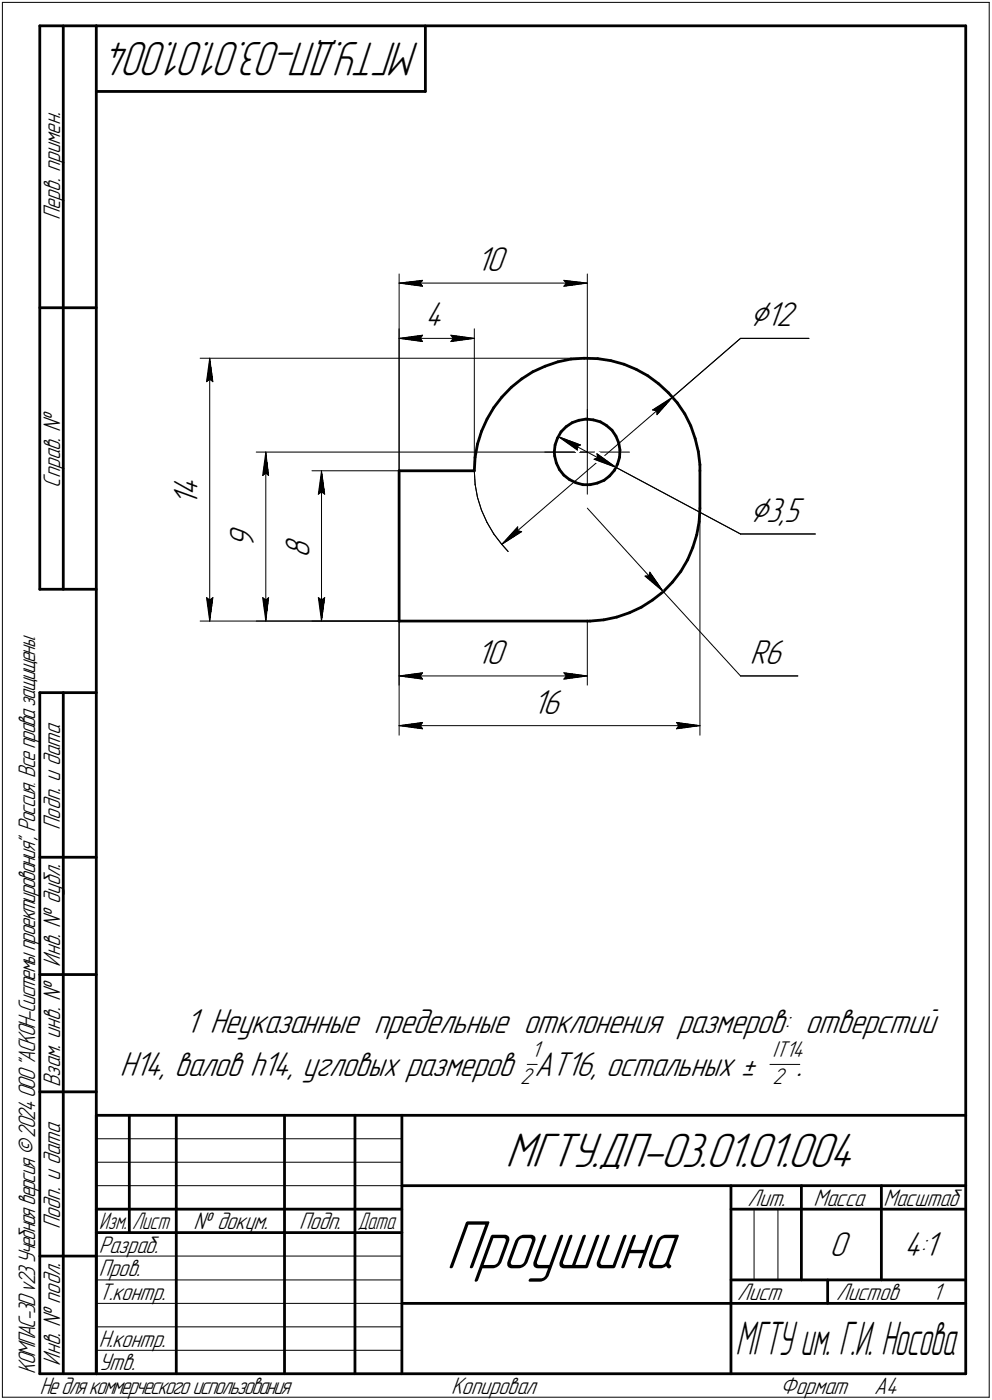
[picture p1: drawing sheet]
<svg xmlns="http://www.w3.org/2000/svg" width="211mm" height="298mm" viewBox="0 0 211 298" stroke-linecap="round" stroke-linejoin="round" font-family="sans-serif">
<defs><g id="words">
<text font-size="15.6" x="94.9" y="270.1">Проушина</text>
<text font-size="10.9" x="107.6" y="248.5">МГТУ.ДП-03.01.01.004</text>
<text font-size="10.8" x="89.4" y="9" transform="rotate(-180 89.4 9)">МГТУ.ДП-03.01.01.004</text>
<text font-size="10.6" x="156.5" y="288.5">МГТУ им. Г.И. Носова</text>
<g font-size="8.5">
<text x="159.6" y="69.5">⌀12</text>
<text x="159.6" y="111.2">⌀3,5</text>
</g>
<g font-size="7.8">
<text x="101.4" y="57.8">10</text>
<text x="90.4" y="69.5">4</text>
<text x="42.1" y="107.8" transform="rotate(-90 42.1 107.8)">1</text>
<text x="42.1" y="105.7" transform="rotate(-90 42.1 105.7)">4</text>
<text x="54" y="116.7" transform="rotate(-90 54 116.7)">9</text>
<text x="65.9" y="118.7" transform="rotate(-90 65.9 118.7)">8</text>
<text x="101.4" y="141.4">10</text>
<text x="159.6" y="141.4">R6</text>
<text x="113.4" y="152">16</text>
<text x="39.5" y="219.9">1 Неуказанные предельные отклонения размеров: отверстий</text>
<text x="25.5" y="229.2">Н14, валов h14, угловых размеров АТ16, остальных ±</text>
<text x="169.6" y="229.2">.</text>
<text x="176.5" y="267.5">0</text>
<text x="192.4" y="267.5">4:1</text>
</g>
<g font-size="5.4">
<text x="12.8" y="46.9" transform="rotate(-90 12.8 46.9)">Перв. примен.</text>
<text x="12.8" y="103.8" transform="rotate(-90 12.8 103.8)">Справ. №</text>
<text x="12.8" y="176.7" transform="rotate(-90 12.8 176.7)">Подп. и дата</text>
<text x="12.8" y="205.8" transform="rotate(-90 12.8 205.8)">Инв. № дубл.</text>
<text x="12.8" y="231.6" transform="rotate(-90 12.8 231.6)">Взам. инв. №</text>
<text x="159.1" y="256.8">Лит.</text>
<text x="173.1" y="256.8">Масса</text>
<text x="188" y="256.8">Масштаб</text>
<text x="12.8" y="261.7" transform="rotate(-90 12.8 261.7)">Подп. и дата</text>
<text x="41.2" y="261.8">№ докум.</text>
<text x="63.6" y="261.8">Подп.</text>
<text x="21" y="266.8">Разраб.</text>
<text x="21" y="271.8">Пров.</text>
<text x="21" y="276.8">Т.контр.</text>
<text x="156.9" y="276.8">Лист</text>
<text x="177.9" y="276.8">Листов</text>
<text x="198.4" y="276.8">1</text>
<text x="21" y="286.8">Н.контр.</text>
<text x="7.5" y="292.5" transform="rotate(-90 7.5 292.5)">КОМПАС-3Dv23Учебнаяверсия©2024ООО&quot;АСКОН-Системыпроектирования&quot;, Россия. Всеправазащищены.</text>
<text x="12.8" y="290.8" transform="rotate(-90 12.8 290.8)">Инв. № подл.</text>
<text x="21" y="291.8">Утв.</text>
<text x="8.5" y="296.7">Недлякоммерческогоиспользования</text>
<text x="96" y="296.8">Копировал</text>
<text x="166" y="296.8">Формат</text>
<text x="186" y="296.8">A4</text>
</g>
<g font-size="5.3">
<text x="21.1" y="261.8">Изм.</text>
<text x="28.1" y="261.8">Лист</text>
<text x="76.1" y="261.8">Дата</text>
</g>
<g font-size="5.1">
<text x="113.1" y="225.1">1</text>
<text x="164.4" y="225.1">IT14</text>
<text x="110.7" y="230.9">2</text>
<text x="164.4" y="230.9">2</text>
</g>
</g></defs>
<g fill="none" stroke="#000" stroke-width=".59">
<path d="M8.5 5.5v120zM8.5 5.5h12zM13.5 5.5v120zM20.5 5.5v287zM20.5 5.5h185zM20.5 19.5h70zM90.5 5.5v14zM205.5 5.5v287zM8.5 65.5h12zM113.4 79.2l2.6-1.2zM116 78l2.7-1zM118.7 77l2.8-.5z"/>
<path d="M121.5 76.5l2.8-.2zM124.3 76.3l2.9 .1zM127.2 76.4l2.8 .4zM130 76.8l2.8 .8zM132.8 77.6l2.6 1.1zM135.4 78.7l2.4 1.3zM101.1 97.4l-.2 2.8zM101.6 94.6l-.5 2.8zM102.4 91.9l-.8 2.7zM103.6 89.2l-1.2 2.7zM105.1 86.8l-1.5 2.4zM106.8 84.6l-1.7 2.2z"/>
<path d="M108.8 82.5l-2 2.1zM108.8 82.5l2.2-1.8zM111 80.7l2.4-1.5zM117.9 96.3l.1 .8zM118 97.1l.4 1.5zM118.1 94.7l-.2 1.6zM118.4 98.6l.6 1.4zM118.6 93.3l-.5 1.4zM119 100l1 1.2zM119.4 91.9l-.8 1.4zM120.5 90.8l-1.1 1.1zM120.5 90.8l1.3-.8z"/>
<path d="M121.8 90l1.4-.5zM123.2 89.5l1.5-.3zM124.7 89.2l1.5 .2zM126.2 89.4l1.6 .4zM127.8 89.8l1.2 .8zM129 90.6l1.2 1zM130.2 91.6l.9 1.3zM131.1 92.9l.6 1.4zM131.4 98.8l-.7 1.4zM131.7 94.3l.2 1.5zM131.8 97.4l-.4 1.4zM131.9 95.8l-.1 1.6z"/>
<path d="M137.8 80l2.3 1.7zM140.1 81.7l2.1 2zM142.2 83.7l1.9 2.1zM144.1 85.8l1.6 2.3zM145.7 88.1l1.3 2.6zM147 90.7l.9 2.7zM147.9 93.4l.7 2.8zM148.6 96.2l.3 2.8zM148.9 99v1.2zM84.9 100.2h16zM84.9 100.2v32zM120 101.2l1.2 .9z"/>
<path d="M121.2 102.1l1.3 .7zM122.5 102.8l1.5 .4zM124 103.2h1.6zM125.6 103.2l1.5-.3zM127.1 102.9l1.4-.6zM128.5 102.3l1.2-1zM130.7 100.2l-1 1.1zM146.3 119.2l-1.4 2.5zM147.4 116.6l-1.1 2.6zM148.3 113.9l-.9 2.7zM148.8 111.1l-.5 2.8zM148.9 100.2v8z"/>
<path d="M148.9 108.2l-.1 2.9zM8.5 125.5h12zM84.9 132.2h40.1zM125 132.2h.6zM125.6 132.2l2.8-.2zM128.4 132l2.8-.6zM131.2 131.4l2.7-.9zM133.9 130.5l2.6-1.2zM136.5 129.3l2.4-1.5zM138.9 127.8l2.2-1.8zM143.1 124l-2 2zM144.9 121.7l-1.8 2.3z"/>
<path d="M8.5 147.5v145zM8.5 147.5h12zM13.5 147.5v145zM8.5 182.5h12zM8.5 207.5h12zM8.5 232.5h12zM20.5 237.5h185zM20.5 237.5v55zM27.5 237.5v25zM37.5 237.5v55zM60.5 237.5v55zM75.5 237.5v55z"/>
<path d="M85.5 237.5v55zM20.5 257.5h65zM85.5 252.5h120zM155.5 252.5v40zM155.5 257.5h15zM170.5 252.5v20zM170.5 257.5h35zM187.5 252.5v20zM8.5 267.5h12zM20.5 262.5h65zM85.5 277.5h70zM155.5 277.5h50z"/>
<path d="M155.5 272.5h50zM176.1 272.5v5zM8.5 292.5h12zM20.5 292.5h185z"/>
</g>
<g fill="none" stroke="#000" stroke-width=".21">
<path d="M.5 .5v297zM.5 .5h210zM210.5 .5v297zM84.9 58.3v41.9zM89.9 59.7l-.5 .6zM120 59.7l.5 .6zM120 59.7l5 .6zM125 58.3v38zM42.6 76.3h82.4zM44.6 76.3l.7 5zM44.6 76.3l-.7 5zM44.6 76.3v55.9z"/>
<path d="M84.9 70v30.2zM84.9 72.1l5-.7zM84.9 72.1l5 .6zM84.9 72.1h16zM84.9 60.3l5-.6zM84.9 60.3l5 .7zM84.9 60.3h40.1zM89.4 72.1l.5 .6zM89.4 60.3l.5 .7zM89.9 71.4l-.5 .7zM95.9 72.7l5-.6zM95.9 71.4l.5 .7z"/>
<path d="M95.9 71.4l5 .7zM96.4 72.1l-.5 .6zM100.9 70v30.2zM120 61l5-.7zM120.5 60.3l-.5 .7zM157.6 72.1h14.5zM43.9 81.3l.7-.5zM44.6 80.8l.7 .5zM54.5 96.3h70.5zM56.6 96.3l.5 5zM56.6 96.3l-.7 5zM56.6 96.3v35.9z"/>
<path d="M115.9 96.3h9.1zM118.8 93l4.7 1.7zM118.8 93l4.1 2.8zM118.8 93l12.3 6.6zM122.8 95.1l.7-.4zM122.8 95.1l.1 .7zM125 96.3h8.9zM125 96.3v8.9zM125 87.2v9.1zM126.4 97.8l4.7 1.8zM126.4 97.8l.8-.3zM127 96.6l.2 .9z"/>
<path d="M127 96.6l4.1 3zM131.1 99.6l26.5 14.1zM138.9 87.3l.8 .2zM138.9 87.3l4.2-2.7zM139.7 87.5l.1 .8zM143.1 84.6l14.5-12.5zM143.1 84.6l-3.3 3.7zM55.9 101.3l.7-.5zM56.6 100.8l.5 .5zM66.4 100.2h18.5zM67.7 105.2l.7-.5zM68.4 100.2l.7 5z"/>
<path d="M68.4 104.7l.7 .5zM68.4 100.2l-.7 5zM68.4 100.2v32zM100.9 100.2l.2 2.9zM101.1 103.1l.5 2.8zM101.6 105.9l.8 2.7zM102.4 108.6l1.2 2.7zM103.6 111.3l1.5 2.4zM105.1 113.7l1.7 2.2zM106.8 115.9l1.3 1.5zM106.8 115.9l4.2-2.7zM106.8 115.9l36.3-31.3z"/>
<path d="M110.2 112.2l-3.4 3.7zM110.2 112.2v.8zM110.2 113l.8 .2zM125 108.2l16.1 17.8zM148.9 108.2v48.3zM157.6 113.7h15.9zM42.6 132.2h42.3zM43.9 127.3l.7 4.9zM43.9 127.3l.7 .5zM44.6 127.8l.7-.5zM45.3 127.3l-.7 4.9zM54.5 132.2h30.4z"/>
<path d="M55.9 127.3l.7 4.9zM55.9 127.3l.7 .5zM56.6 127.8l.5-.5zM57.1 127.3l-.5 4.9zM66.4 132.2h18.5zM67.7 127.3l.7 4.9zM67.7 127.3l.7 .5zM68.4 127.8l.7-.5zM69.1 127.3l-.7 4.9zM84.9 132.2v24.3zM84.9 132.2v13.7zM125 132.2v13.7z"/>
<path d="M137.2 122.7l3.9 3.3zM137.2 122.7l.9-.1zM138.3 121.8l-.2 .8zM138.3 121.8l2.8 4.2zM141.1 126l16.5 17.9zM84.9 154.5l5-.7zM84.9 154.5l5 .7zM84.9 154.5h64zM84.9 143.9l5-.6zM84.9 143.9l5 .7zM84.9 143.9h40.1zM89.4 154.5l.5 .7z"/>
<path d="M89.4 143.9l.5 .7zM89.9 153.8l-.5 .7zM89.9 143.3l-.5 .6zM120 144.6l5-.7zM120 143.3l.5 .6zM120 143.3l5 .6zM120.5 143.9l-.5 .7zM143.9 155.2l5-.7zM143.9 153.8l.5 .7zM143.9 153.8l5 .7zM144.4 154.5l-.5 .7zM157.6 143.9h12.2z"/>
<path d="M112.2 226.7h2.1zM163.8 226.7h6.4zM20.5 247.5h65zM20.5 252.5h65zM20.5 242.5h65zM160.4 257.5v15zM165.5 257.5v15zM20.5 267.5h65zM20.5 272.5h65zM20.5 277.5h65zM.5 297.5h210zM20.5 282.5h65z"/>
<path d="M20.5 287.5h65z"/>
</g>
<g fill="#fff" stroke="#fff" stroke-width=".21">
<path d="M110.1 111.6h.2zM110 111.7h.4zM109.9 111.8h.6zM109.8 111.8h.8zM109.7 111.9h.9zM109.6 112h1.1zM109.6 112.1h1.1zM109.6 112.2h1.2zM109.5 112.3h1.4zM109.4 112.4h1.5zM109.3 112.4h1.7zM109.2 112.5h1.9zM109.1 112.6h2.1zM109.1 112.7h2.2zM109 112.8h2.3zM109 112.9h2.4zM108.9 112.9h2.6zM108.8 113h2.8zM108.7 113.1h3zM108.6 113.2h3.2zM108.5 113.3h3.3zM108.5 113.4h3.2zM108.4 113.5h3.1zM108.4 113.5h3zM108.3 113.6h3zM108.2 113.7h3zM108.1 113.8h2.9zM108 113.9h2.9zM107.9 114h2.8zM107.9 114h2.8zM107.8 114.1h2.7zM107.7 114.2h2.7zM107.7 114.3h2.5zM107.6 114.4h2.5zM107.6 114.5h2.4zM107.5 114.6h2.3zM107.5 114.6h2.2zM107.4 114.7h2.2zM107.4 114.8h2.1zM107.4 114.9h1.9zM107.4 115h1.8zM107.3 115.1h1.8zM107.2 115.1h1.8zM107.2 115.2h1.6zM107.1 115.3h1.5zM107.1 115.4h1.3zM107 115.5h1.1zM107 115.6h.9zM106.9 115.7h.7zM106.9 115.7h.5zM106.8 115.8h.3z"/>
<path d="M142.8 84.7h.3zM142.6 84.8h.4zM142.3 84.8h.7zM142.1 84.9h.8zM141.8 85h1.1zM141.6 85.1h1.2zM141.2 85.2h1.6zM141.1 85.3h1.6zM141 85.3h1.7zM140.9 85.4h1.8zM140.7 85.5h2zM140.6 85.6h2zM140.5 85.7h2.1zM140.4 85.8h2.1zM140.2 85.9h2.3zM140.1 85.9h2.3zM140 86h2.4zM139.9 86.1h2.4zM139.7 86.2h2.6zM139.6 86.3h2.6zM139.4 86.4h2.8zM139.4 86.4h2.8zM139.2 86.5h2.9zM139.1 86.6h2.9zM138.9 86.7h3zM138.9 86.8h2.9zM138.7 86.9h3zM138.6 87h3zM138.4 87h3.2zM138.3 87.1h3.2zM138.2 87.2h3.2zM138.3 87.3h3.1zM138.3 87.4h3zM138.4 87.5h2.8zM138.5 87.5h2.6zM138.6 87.6h2.5zM138.6 87.7h2.4zM138.7 87.8h2.2zM138.8 87.9h2zM138.9 88h1.8zM138.9 88.1h1.7zM138.9 88.1h1.6zM139 88.2h1.5zM139.1 88.3h1.4zM139.2 88.4h1.2zM139.3 88.5h1zM139.4 88.6h.8zM139.4 88.6h.7zM139.4 88.7h.6zM139.5 88.8h.5zM139.6 88.9h.3z"/>
<path d="M159.6 63.8h10.5zM159.6 63.8h10.5zM159.6 63.9h10.5zM159.6 64h10.5zM159.6 64.1h10.5zM159.6 64.2h10.5zM159.6 64.3h10.5zM159.6 64.3h10.5zM159.6 64.4h10.5zM159.6 64.5h10.5zM159.6 64.6h10.5zM159.6 64.7h10.5zM159.6 64.8h10.5zM159.6 64.9h10.5zM159.6 64.9h10.5zM159.6 65h10.5zM159.6 65.1h10.5zM159.6 65.2h10.5zM159.6 65.3h10.5zM159.6 65.4h10.5zM159.6 65.4h10.5zM159.6 65.5h10.5zM159.6 65.6h10.5zM159.6 65.7h10.5zM159.6 65.8h10.5zM159.6 65.9h10.5zM159.6 66h10.5zM159.6 66h10.5zM159.6 66.1h10.5zM159.6 66.2h10.5zM159.6 66.3h10.5zM159.6 66.4h10.5zM159.6 66.5h10.5zM159.6 66.5h10.5zM159.6 66.6h10.5zM159.6 66.7h10.5zM159.6 66.8h10.5zM159.6 66.9h10.5zM159.6 67h10.5zM159.6 67.1h10.5zM159.6 67.1h10.5zM159.6 67.2h10.5zM159.6 67.3h10.5zM159.6 67.4h10.5zM159.6 67.5h10.5zM159.6 67.6h10.5zM159.6 67.6h10.5zM159.6 67.7h10.5zM159.6 67.8h10.5zM159.6 67.9h10.5zM159.6 68h10.5zM159.6 68.1h10.5zM159.6 68.2h10.5zM159.6 68.2h10.5zM159.6 68.3h10.5zM159.6 68.4h10.5zM159.6 68.5h10.5zM159.6 68.6h10.5zM159.6 68.7h10.5zM159.6 68.7h10.5zM159.6 68.8h10.5zM159.6 68.9h10.5zM159.6 69h10.5zM159.6 69.1h10.5zM159.6 69.2h10.5zM159.6 69.3h10.5zM159.6 69.3h10.5zM159.6 69.4h10.5zM159.6 69.5h10.5zM159.6 69.6h10.5zM159.6 69.7h10.5zM159.6 69.8h10.5zM159.6 69.8h10.5zM159.6 69.9h10.5zM159.6 70h10.5zM159.6 70.1h10.5zM159.6 70.2h10.5zM159.6 70.3h10.5zM159.6 70.4h10.5zM159.6 70.4h10.5zM159.6 70.5h10.5zM159.6 70.6h10.5zM159.6 70.7h10.5zM159.6 70.8h10.5zM159.6 70.9h10.5zM159.6 71h10.5z"/>
<path d="M138.3 121.2h.1zM138.2 121.2h.3zM138.1 121.3h.5zM138 121.4h.6zM137.9 121.5h.8zM137.8 121.6h1zM137.8 121.7h1zM137.7 121.8h1.2zM137.6 121.8h1.3zM137.4 121.9h1.5zM137.3 122h1.7zM137.2 122.1h1.9zM137.2 122.2h2zM137.1 122.3h2.1zM136.9 122.3h2.4zM136.8 122.4h2.6zM136.7 122.5h2.7zM136.7 122.6h2.7zM136.5 122.7h3zM136.7 122.8h2.8zM136.7 122.9h2.9zM136.8 122.9h2.9zM136.9 123h2.8zM137 123.1h2.8zM137.2 123.2h2.7zM137.2 123.3h2.8zM137.3 123.4h2.7zM137.4 123.4h2.6zM137.5 123.5h2.6zM137.6 123.6h2.5zM137.8 123.7h2.4zM137.8 123.8h2.5zM137.9 123.9h2.4zM138 124h2.4zM138.1 124h2.4zM138.2 124.1h2.3zM138.3 124.2h2.2zM138.4 124.3h2.1zM138.5 124.4h2.1zM138.6 124.5h2zM138.7 124.5h1.9zM138.8 124.6h1.9zM138.9 124.7h1.8zM139 124.8h1.7zM139.1 124.9h1.7zM139.2 125h1.6zM139.3 125.1h1.5zM139.4 125.1h1.5zM139.6 125.2h1.3zM139.8 125.3h1.2zM140 125.4h1zM140.1 125.5h.9zM140.3 125.6h.8zM140.5 125.6h.6zM140.6 125.7h.5zM140.8 125.8h.3zM141 125.9h.1z"/>
<path d="M159.6 135.8h8.1zM159.6 135.9h8.1zM159.6 136h8.1zM159.6 136.1h8.1zM159.6 136.1h8.1zM159.6 136.2h8.1zM159.6 136.3h8.1zM159.6 136.4h8.1zM159.6 136.5h8.1zM159.6 136.6h8.1zM159.6 136.7h8.1zM159.6 136.7h8.1zM159.6 136.8h8.1zM159.6 136.9h8.1zM159.6 137h8.1zM159.6 137.1h8.1zM159.6 137.2h8.1zM159.6 137.2h8.1zM159.6 137.3h8.1zM159.6 137.4h8.1zM159.6 137.5h8.1zM159.6 137.6h8.1zM159.6 137.7h8.1zM159.6 137.8h8.1zM159.6 137.8h8.1zM159.6 137.9h8.1zM159.6 138h8.1zM159.6 138.1h8.1zM159.6 138.2h8.1zM159.6 138.3h8.1zM159.6 138.3h8.1zM159.6 138.4h8.1zM159.6 138.5h8.1zM159.6 138.6h8.1zM159.6 138.7h8.1zM159.6 138.8h8.1zM159.6 138.9h8.1zM159.6 138.9h8.1zM159.6 139h8.1zM159.6 139.1h8.1zM159.6 139.2h8.1zM159.6 139.3h8.1zM159.6 139.4h8.1zM159.6 139.4h8.1zM159.6 139.5h8.1zM159.6 139.6h8.1zM159.6 139.7h8.1zM159.6 139.8h8.1zM159.6 139.9h8.1zM159.6 140h8.1zM159.6 140h8.1zM159.6 140.1h8.1zM159.6 140.2h8.1zM159.6 140.3h8.1zM159.6 140.4h8.1zM159.6 140.5h8.1zM159.6 140.5h8.1zM159.6 140.6h8.1zM159.6 140.7h8.1zM159.6 140.8h8.1zM159.6 140.9h8.1zM159.6 141h8.1zM159.6 141.1h8.1zM159.6 141.1h8.1zM159.6 141.2h8.1zM159.6 141.3h8.1zM159.6 141.4h8.1zM159.6 141.5h8.1zM159.6 141.6h8.1zM159.6 141.6h8.1zM159.6 141.7h8.1zM159.6 141.8h8.1zM159.6 141.9h8.1zM159.6 142h8.1zM159.6 142.1h8.1zM159.6 142.2h8.1zM159.6 142.2h8.1zM159.6 142.3h8.1zM159.6 142.4h8.1zM159.6 142.5h8.1zM159.6 142.6h8.1zM159.6 142.7h8.1zM159.6 142.7h8.1zM159.6 142.8h8.1z"/>
<path d="M60.3 113.7h7.1zM60.3 113.8h7.1zM60.3 113.9h7.1zM60.3 114h7.1zM60.3 114h7.1zM60.3 114.1h7.1zM60.3 114.2h7.1zM60.3 114.3h7.1zM60.3 114.4h7.1zM60.3 114.5h7.1zM60.3 114.6h7.1zM60.3 114.6h7.1zM60.3 114.7h7.1zM60.3 114.8h7.1zM60.3 114.9h7.1zM60.3 115h7.1zM60.3 115.1h7.1zM60.3 115.1h7.1zM60.3 115.2h7.1zM60.3 115.3h7.1zM60.3 115.4h7.1zM60.3 115.5h7.1zM60.3 115.6h7.1zM60.3 115.7h7.1zM60.3 115.7h7.1zM60.3 115.8h7.1zM60.3 115.9h7.1zM60.3 116h7.1zM60.3 116.1h7.1zM60.3 116.2h7.1zM60.3 116.2h7.1zM60.3 116.3h7.1zM60.3 116.4h7.1zM60.3 116.5h7.1zM60.3 116.6h7.1zM60.3 116.7h7.1zM60.3 116.8h7.1zM60.3 116.8h7.1zM60.3 116.9h7.1zM60.3 117h7.1zM60.3 117.1h7.1zM60.3 117.2h7.1zM60.3 117.3h7.1zM60.3 117.3h7.1zM60.3 117.4h7.1zM60.3 117.5h7.1zM60.3 117.6h7.1zM60.3 117.7h7.1zM60.3 117.8h7.1zM60.3 117.9h7.1zM60.3 117.9h7.1zM60.3 118h7.1zM60.3 118.1h7.1zM60.3 118.2h7.1zM60.3 118.3h7.1zM60.3 118.4h7.1zM60.3 118.4h7.1zM60.3 118.5h7.1zM60.3 118.6h7.1z"/>
<path d="M67.1 126.7h2.5zM67.2 126.8h2.4zM67.2 126.9h2.4zM67.2 127h2.4zM67.2 127.1h2.4zM67.2 127.2h2.4zM67.2 127.3h2.4zM67.2 127.3h2.4zM67.3 127.4h2.3zM67.3 127.5h2.2zM67.3 127.6h2.2zM67.3 127.7h2.2zM67.3 127.8h2.2zM67.3 127.8h2.2zM67.3 127.9h2.2zM67.4 128h2.1zM67.4 128.1h2.1zM67.4 128.2h2.1zM67.4 128.3h2zM67.4 128.4h2zM67.4 128.4h2zM67.4 128.5h2zM67.4 128.6h2zM67.5 128.7h1.9zM67.5 128.8h1.9zM67.5 128.9h1.9zM67.5 128.9h1.9zM67.5 129h1.8zM67.5 129.1h1.8zM67.5 129.2h1.8zM67.6 129.3h1.7zM67.6 129.4h1.7zM67.6 129.5h1.7zM67.6 129.5h1.7zM67.6 129.6h1.7zM67.6 129.7h1.7zM67.6 129.8h1.7zM67.6 129.9h1.7zM67.6 130h1.7zM67.6 130h1.7zM67.6 130.1h1.7zM67.6 130.2h1.7zM67.6 130.3h1.7zM67.6 130.4h1.7zM67.6 130.5h1.6zM67.7 130.6h1.5zM67.7 130.6h1.5zM67.8 130.7h1.3zM67.8 130.8h1.3zM67.9 130.9h1.1zM67.9 131h1.1zM67.9 131.1h1zM68 131.1h.9zM68 131.2h.9zM68.1 131.3h.7zM68.1 131.4h.7zM68.2 131.5h.5zM68.2 131.6h.5zM68.2 131.7h.5zM68.2 131.7h.5zM68.2 131.8h.5zM68.3 131.9h.3zM68.3 132h.3z"/>
<path d="M68.3 100.5h.3zM68.3 100.6h.3zM68.2 100.7h.5zM68.2 100.8h.5zM68.2 100.8h.5zM68.2 100.9h.5zM68.2 101h.5zM68.1 101.1h.7zM68.1 101.2h.7zM68 101.3h.9zM68 101.3h.9zM67.9 101.4h1zM67.9 101.5h1.1zM67.9 101.6h1.1zM67.8 101.7h1.3zM67.8 101.8h1.3zM67.7 101.9h1.5zM67.7 101.9h1.5zM67.6 102h1.6zM67.6 102.1h1.7zM67.6 102.2h1.7zM67.6 102.3h1.7zM67.6 102.4h1.7zM67.6 102.4h1.7zM67.6 102.5h1.7zM67.6 102.6h1.7zM67.6 102.7h1.7zM67.6 102.8h1.7zM67.6 102.9h1.7zM67.6 103h1.7zM67.6 103h1.7zM67.6 103.1h1.7zM67.6 103.2h1.7zM67.5 103.3h1.8zM67.5 103.4h1.8zM67.5 103.5h1.8zM67.5 103.5h1.9zM67.5 103.6h1.9zM67.5 103.7h1.9zM67.5 103.8h1.9zM67.4 103.9h2zM67.4 104h2zM67.4 104.1h2zM67.4 104.1h2zM67.4 104.2h2zM67.4 104.3h2.1zM67.4 104.4h2.1zM67.4 104.5h2.1zM67.3 104.6h2.2zM67.3 104.6h2.2zM67.3 104.7h2.2zM67.3 104.8h2.2zM67.3 104.9h2.2zM67.3 105h2.2zM67.3 105.1h2.3zM67.2 105.2h2.4zM67.2 105.2h2.4zM67.2 105.3h2.4zM67.2 105.4h2.4zM67.2 105.5h2.4zM67.2 105.6h2.4zM67.2 105.7h2.4z"/>
<path d="M113.4 146.4h7.1zM113.4 146.5h7.1zM113.4 146.6h7.1zM113.4 146.6h7.1zM113.4 146.7h7.1zM113.4 146.8h7.1zM113.4 146.9h7.1zM113.4 147h7.1zM113.4 147.1h7.1zM113.4 147.2h7.1zM113.4 147.2h7.1zM113.4 147.3h7.1zM113.4 147.4h7.1zM113.4 147.5h7.1zM113.4 147.6h7.1zM113.4 147.7h7.1zM113.4 147.7h7.1zM113.4 147.8h7.1zM113.4 147.9h7.1zM113.4 148h7.1zM113.4 148.1h7.1zM113.4 148.2h7.1zM113.4 148.3h7.1zM113.4 148.3h7.1zM113.4 148.4h7.1zM113.4 148.5h7.1zM113.4 148.6h7.1zM113.4 148.7h7.1zM113.4 148.8h7.1zM113.4 148.8h7.1zM113.4 148.9h7.1zM113.4 149h7.1zM113.4 149.1h7.1zM113.4 149.2h7.1zM113.4 149.3h7.1zM113.4 149.4h7.1zM113.4 149.4h7.1zM113.4 149.5h7.1zM113.4 149.6h7.1zM113.4 149.7h7.1zM113.4 149.8h7.1zM113.4 149.9h7.1zM113.4 149.9h7.1zM113.4 150h7.1zM113.4 150.1h7.1zM113.4 150.2h7.1zM113.4 150.3h7.1zM113.4 150.4h7.1zM113.4 150.5h7.1zM113.4 150.5h7.1zM113.4 150.6h7.1zM113.4 150.7h7.1zM113.4 150.8h7.1zM113.4 150.9h7.1zM113.4 151h7.1zM113.4 151h7.1zM113.4 151.1h7.1zM113.4 151.2h7.1zM113.4 151.3h7.1zM113.4 151.4h7.1zM113.4 151.5h7.1zM113.4 151.6h7.1zM113.4 151.6h7.1zM113.4 151.7h7.1zM113.4 151.8h7.1zM113.4 151.9h7.1zM113.4 152h7.1zM113.4 152.1h7.1zM113.4 152.1h7.1zM113.4 152.2h7.1zM113.4 152.3h7.1zM113.4 152.4h7.1zM113.4 152.5h7.1zM113.4 152.6h7.1zM113.4 152.7h7.1zM113.4 152.7h7.1zM113.4 152.8h7.1zM113.4 152.9h7.1zM113.4 153h7.1zM113.4 153.1h7.1zM113.4 153.2h7.1zM113.4 153.2h7.1zM113.4 153.3h7.1zM113.4 153.4h7.1z"/>
<path d="M89.8 153.3h.6zM89.2 153.4h1.2zM88.6 153.5h1.8zM88 153.6h2.4zM87.4 153.7h3zM86.7 153.8h3.7zM86.5 153.8h3.9zM86.4 153.9h4zM86.1 154h4.3zM85.9 154.1h4.5zM85.8 154.2h4.6zM85.5 154.3h4.9zM85.3 154.3h5.1zM85.2 154.4h5.2zM84.9 154.5h5.5zM85.2 154.6h5.2zM85.3 154.7h5.1zM85.5 154.8h4.9zM85.8 154.9h4.6zM85.9 154.9h4.5zM86.1 155h4.3zM86.4 155.1h4zM86.5 155.2h3.9zM86.7 155.3h3.7zM87.5 155.4h2.9zM88.2 155.4h2.2zM89 155.5h1.4zM89.7 155.6h.7z"/>
<path d="M143.4 153.3h.7zM143.4 153.4h1.3zM143.4 153.5h1.9zM143.4 153.6h2.6zM143.4 153.7h3.2zM143.4 153.8h3.8zM143.4 153.8h4zM143.4 153.9h4.2zM143.4 154h4.3zM143.4 154.1h4.6zM143.4 154.2h4.8zM143.4 154.3h4.9zM143.4 154.3h5.2zM143.4 154.4h5.4zM143.4 154.5h5.5zM143.4 154.6h5.4zM143.4 154.7h5.2zM143.4 154.8h4.9zM143.4 154.9h4.8zM143.4 154.9h4.6zM143.4 155h4.3zM143.4 155.1h4.2zM143.4 155.2h4zM143.4 155.3h3.8zM143.4 155.4h3.1zM143.4 155.4h2.3zM143.4 155.5h1.5zM143.4 155.6h.8z"/>
<path d="M101.3 135.8h7.2zM101.3 135.9h7.2zM101.3 136h7.2zM101.3 136.1h7.2zM101.3 136.1h7.2zM101.3 136.2h7.2zM101.3 136.3h7.2zM101.3 136.4h7.2zM101.3 136.5h7.2zM101.3 136.6h7.2zM101.3 136.7h7.2zM101.3 136.7h7.2zM101.3 136.8h7.2zM101.3 136.9h7.2zM101.3 137h7.2zM101.3 137.1h7.2zM101.3 137.2h7.2zM101.3 137.2h7.2zM101.3 137.3h7.2zM101.3 137.4h7.2zM101.3 137.5h7.2zM101.3 137.6h7.2zM101.3 137.7h7.2zM101.3 137.8h7.2zM101.3 137.8h7.2zM101.3 137.9h7.2zM101.3 138h7.2zM101.3 138.1h7.2zM101.3 138.2h7.2zM101.3 138.3h7.2zM101.3 138.3h7.2zM101.3 138.4h7.2zM101.3 138.5h7.2zM101.3 138.6h7.2zM101.3 138.7h7.2zM101.3 138.8h7.2zM101.3 138.9h7.2zM101.3 138.9h7.2zM101.3 139h7.2zM101.3 139.1h7.2zM101.3 139.2h7.2zM101.3 139.3h7.2zM101.3 139.4h7.2zM101.3 139.4h7.2zM101.3 139.5h7.2zM101.3 139.6h7.2zM101.3 139.7h7.2zM101.3 139.8h7.2zM101.3 139.9h7.2zM101.3 140h7.2zM101.3 140h7.2zM101.3 140.1h7.2zM101.3 140.2h7.2zM101.3 140.3h7.2zM101.3 140.4h7.2zM101.3 140.5h7.2zM101.3 140.5h7.2zM101.3 140.6h7.2zM101.3 140.7h7.2zM101.3 140.8h7.2zM101.3 140.9h7.2zM101.3 141h7.2zM101.3 141.1h7.2zM101.3 141.1h7.2zM101.3 141.2h7.2zM101.3 141.3h7.2zM101.3 141.4h7.2zM101.3 141.5h7.2zM101.3 141.6h7.2zM101.3 141.6h7.2zM101.3 141.7h7.2zM101.3 141.8h7.2zM101.3 141.9h7.2zM101.3 142h7.2zM101.3 142.1h7.2zM101.3 142.2h7.2zM101.3 142.2h7.2zM101.3 142.3h7.2zM101.3 142.4h7.2zM101.3 142.5h7.2zM101.3 142.6h7.2zM101.3 142.7h7.2zM101.3 142.7h7.2zM101.3 142.8h7.2z"/>
<path d="M119.5 142.7h.6zM119.5 142.8h1.2zM119.5 142.9h1.8zM119.5 143h2.5zM119.5 143.1h3.1zM119.5 143.2h3.7zM119.5 143.3h3.9zM119.5 143.3h4.1zM119.5 143.4h4.3zM119.5 143.5h4.5zM119.5 143.6h4.7zM119.5 143.7h4.9zM119.5 143.8h5.1zM119.5 143.8h5.3zM119.5 143.9h5.5zM119.5 144h5.3zM119.5 144.1h5.1zM119.5 144.2h4.9zM119.5 144.3h4.7zM119.5 144.4h4.5zM119.5 144.4h4.3zM119.5 144.5h4.1zM119.5 144.6h3.9zM119.5 144.7h3.7zM119.5 144.8h3zM119.5 144.9h2.3zM119.5 144.9h1.5zM119.5 145h.7z"/>
<path d="M89.8 142.7h.6zM89.2 142.8h1.2zM88.6 142.9h1.8zM88 143h2.4zM87.4 143.1h3zM86.7 143.2h3.7zM86.5 143.3h3.9zM86.4 143.3h4zM86.1 143.4h4.3zM85.9 143.5h4.5zM85.8 143.6h4.6zM85.5 143.7h4.9zM85.3 143.8h5.1zM85.2 143.8h5.2zM84.9 143.9h5.5zM85.2 144h5.2zM85.3 144.1h5.1zM85.5 144.2h4.9zM85.8 144.3h4.6zM85.9 144.4h4.5zM86.1 144.4h4.3zM86.4 144.5h4zM86.5 144.6h3.9zM86.7 144.7h3.7zM87.5 144.8h2.9zM88.2 144.9h2.2zM89 144.9h1.4zM89.7 145h.7z"/>
<path d="M90.4 63.9h5zM90.4 64h5zM90.4 64.1h5zM90.4 64.2h5zM90.4 64.3h5zM90.4 64.3h5zM90.4 64.4h5zM90.4 64.5h5zM90.4 64.6h5zM90.4 64.7h5zM90.4 64.8h5zM90.4 64.9h5zM90.4 64.9h5zM90.4 65h5zM90.4 65.1h5zM90.4 65.2h5zM90.4 65.3h5zM90.4 65.4h5zM90.4 65.4h5zM90.4 65.5h5zM90.4 65.6h5zM90.4 65.7h5zM90.4 65.8h5zM90.4 65.9h5zM90.4 66h5zM90.4 66h5zM90.4 66.1h5zM90.4 66.2h5zM90.4 66.3h5zM90.4 66.4h5zM90.4 66.5h5zM90.4 66.5h5zM90.4 66.6h5zM90.4 66.7h5zM90.4 66.8h5zM90.4 66.9h5zM90.4 67h5zM90.4 67.1h5zM90.4 67.1h5zM90.4 67.2h5zM90.4 67.3h5zM90.4 67.4h5zM90.4 67.5h5zM90.4 67.6h5zM90.4 67.6h5zM90.4 67.7h5zM90.4 67.8h5zM90.4 67.9h5zM90.4 68h5zM90.4 68.1h5zM90.4 68.2h5zM90.4 68.2h5zM90.4 68.3h5zM90.4 68.4h5zM90.4 68.5h5zM90.4 68.6h5zM90.4 68.7h5zM90.4 68.7h5zM90.4 68.8h5zM90.4 68.9h5zM90.4 69h5zM90.4 69.1h5zM90.4 69.2h5zM90.4 69.3h5zM90.4 69.3h5zM90.4 69.4h5zM90.4 69.5h5zM90.4 69.6h5zM90.4 69.7h5zM90.4 69.8h5zM90.4 69.8h5zM90.4 69.9h5zM90.4 70h5zM90.4 70.1h5zM90.4 70.2h5zM90.4 70.3h5zM90.4 70.4h5zM90.4 70.4h5zM90.4 70.5h5zM90.4 70.6h5zM90.4 70.7h5zM90.4 70.8h5zM90.4 70.9h5zM90.4 71h5z"/>
<path d="M89.8 70.9h.6zM89.2 71h1.2zM88.6 71h1.8zM88 71.1h2.4zM87.4 71.2h3zM86.7 71.3h3.7zM86.5 71.4h3.9zM86.4 71.5h4zM86.1 71.5h4.3zM85.9 71.6h4.5zM85.8 71.7h4.6zM85.5 71.8h4.9zM85.3 71.9h5.1zM85.2 72h5.2zM84.9 72.1h5.5zM85.2 72.1h5.2zM85.3 72.2h5.1zM85.5 72.3h4.9zM85.8 72.4h4.6zM85.9 72.5h4.5zM86.1 72.6h4.3zM86.4 72.6h4zM86.5 72.7h3.9zM86.7 72.8h3.7zM87.5 72.9h2.9zM88.2 73h2.2zM89 73.1h1.4zM89.7 73.2h.7z"/>
<path d="M95.4 70.9h.7zM95.4 71h1.3zM95.4 71h1.9zM95.4 71.1h2.6zM95.4 71.2h3.2zM95.4 71.3h3.7zM95.4 71.4h4zM95.4 71.5h4.2zM95.4 71.5h4.3zM95.4 71.6h4.6zM95.4 71.7h4.8zM95.4 71.8h4.9zM95.4 71.9h5.2zM95.4 72h5.4zM95.4 72.1h5.5zM95.4 72.1h5.4zM95.4 72.2h5.2zM95.4 72.3h4.9zM95.4 72.4h4.8zM95.4 72.5h4.6zM95.4 72.6h4.3zM95.4 72.6h4.2zM95.4 72.7h4zM95.4 72.8h3.7zM95.4 72.9h3.1zM95.4 73h2.3zM95.4 73.1h1.5zM95.4 73.2h.8z"/>
<path d="M118.9 93h.9zM119 93.1h1.7zM119 93.2h2zM119.1 93.3h2.1zM119.2 93.4h2.2zM119.2 93.5h2.5zM119.3 93.6h2.5zM119.4 93.6h2.7zM119.5 93.7h2.8zM119.5 93.8h3zM119.6 93.9h3.2zM119.6 94h3.3zM119.7 94.1h3.5zM119.8 94.1h3.6zM119.9 94.2h3.7zM120 94.3h3.8zM120 94.4h4zM120.1 94.5h4.1zM120.2 94.6h4zM120.4 94.7h3.7zM120.5 94.7h3.6zM120.6 94.8h3.4zM120.7 94.9h3.3zM120.8 95h3.2zM121 95.1h2.9zM121.1 95.2h2.8zM121.2 95.2h2.6zM121.3 95.3h2.5zM121.4 95.4h2.3zM121.5 95.5h2.1zM121.7 95.6h1.9zM121.8 95.7h1.7zM121.9 95.8h1.6zM122 95.8h1.4zM122.1 95.9h1.3zM122.3 96h1.1zM122.3 96.1h1.1zM122.5 96.2h.8zM122.6 96.3h.7zM122.7 96.4h.5zM122.9 96.4h.3zM122.9 96.5h.2z"/>
<path d="M126.8 95.9h.2zM126.7 96h.4zM126.7 96.1h.6zM126.7 96.2h.6zM126.7 96.3h.7zM126.6 96.4h1zM126.6 96.4h1.1zM126.5 96.5h1.3zM126.5 96.6h1.4zM126.4 96.7h1.6zM126.4 96.8h1.8zM126.3 96.9h2zM126.2 96.9h2.2zM126.2 97h2.3zM126.2 97.1h2.4zM126.2 97.2h2.6zM126.1 97.3h2.8zM126.1 97.4h2.8zM126 97.5h3.1zM126 97.5h3.2zM125.9 97.6h3.5zM125.9 97.7h3.6zM125.8 97.8h3.7zM125.8 97.9h3.9zM125.7 98h4.1zM125.6 98h4.3zM125.9 98.1h4.1zM126.2 98.2h3.8zM126.3 98.3h3.8zM126.6 98.4h3.6zM126.8 98.5h3.5zM127 98.6h3.3zM127.3 98.6h3.1zM127.4 98.7h3.1zM127.7 98.8h2.9zM127.9 98.9h2.7zM128.1 99h2.6zM128.4 99.1h2.3zM128.6 99.1h2.2zM128.8 99.2h2.1zM129 99.3h2zM129.2 99.4h1.9zM130.2 99.5h.9z"/>
<path d="M159.6 105.5h11.8zM159.6 105.6h11.8zM159.6 105.7h11.8zM159.6 105.7h11.8zM159.6 105.8h11.8zM159.6 105.9h11.8zM159.6 106h11.8zM159.6 106.1h11.8zM159.6 106.2h11.8zM159.6 106.3h11.8zM159.6 106.3h11.8zM159.6 106.4h11.8zM159.6 106.5h11.8zM159.6 106.6h11.8zM159.6 106.7h11.8zM159.6 106.8h11.8zM159.6 106.8h11.8zM159.6 106.9h11.8zM159.6 107h11.8zM159.6 107.1h11.8zM159.6 107.2h11.8zM159.6 107.3h11.8zM159.6 107.4h11.8zM159.6 107.4h11.8zM159.6 107.5h11.8zM159.6 107.6h11.8zM159.6 107.7h11.8zM159.6 107.8h11.8zM159.6 107.9h11.8zM159.6 107.9h11.8zM159.6 108h11.8zM159.6 108.1h11.8zM159.6 108.2h11.8zM159.6 108.3h11.8zM159.6 108.4h11.8zM159.6 108.5h11.8zM159.6 108.5h11.8zM159.6 108.6h11.8zM159.6 108.7h11.8zM159.6 108.8h11.8zM159.6 108.9h11.8zM159.6 109h11.8zM159.6 109.1h11.8zM159.6 109.1h11.8zM159.6 109.2h11.8zM159.6 109.3h11.8zM159.6 109.4h11.8zM159.6 109.5h11.8zM159.6 109.6h11.8zM159.6 109.6h11.8zM159.6 109.7h11.8zM159.6 109.8h11.8zM159.6 109.9h11.8zM159.6 110h11.8zM159.6 110.1h11.8zM159.6 110.2h11.8zM159.6 110.2h11.8zM159.6 110.3h11.8zM159.6 110.4h11.8zM159.6 110.5h11.8zM159.6 110.6h11.8zM159.6 110.7h11.8zM159.6 110.7h11.8zM159.6 110.8h11.8zM159.6 110.9h11.8zM159.6 111h11.8zM159.6 111.1h11.8zM159.6 111.2h11.8zM159.6 111.3h11.8zM159.6 111.3h11.8zM159.6 111.4h11.8zM159.6 111.5h11.8zM159.6 111.6h11.8zM159.6 111.7h11.8zM159.6 111.8h11.8zM159.6 111.8h11.8zM159.6 111.9h11.8zM159.6 112h11.8zM159.6 112.1h11.8zM159.6 112.2h11.8zM159.6 112.3h11.8zM159.6 112.4h11.8zM159.6 112.4h11.8zM159.6 112.5h11.8zM159.6 112.6h11.8zM159.6 112.7h11.8z"/>
<path d="M101.3 52.2h7.2zM101.3 52.2h7.2zM101.3 52.3h7.2zM101.3 52.4h7.2zM101.3 52.5h7.2zM101.3 52.6h7.2zM101.3 52.7h7.2zM101.3 52.7h7.2zM101.3 52.8h7.2zM101.3 52.9h7.2zM101.3 53h7.2zM101.3 53.1h7.2zM101.3 53.2h7.2zM101.3 53.3h7.2zM101.3 53.3h7.2zM101.3 53.4h7.2zM101.3 53.5h7.2zM101.3 53.6h7.2zM101.3 53.7h7.2zM101.3 53.8h7.2zM101.3 53.8h7.2zM101.3 53.9h7.2zM101.3 54h7.2zM101.3 54.1h7.2zM101.3 54.2h7.2zM101.3 54.3h7.2zM101.3 54.4h7.2zM101.3 54.4h7.2zM101.3 54.5h7.2zM101.3 54.6h7.2zM101.3 54.7h7.2zM101.3 54.8h7.2zM101.3 54.9h7.2zM101.3 54.9h7.2zM101.3 55h7.2zM101.3 55.1h7.2zM101.3 55.2h7.2zM101.3 55.3h7.2zM101.3 55.4h7.2zM101.3 55.5h7.2zM101.3 55.5h7.2zM101.3 55.6h7.2zM101.3 55.7h7.2zM101.3 55.8h7.2zM101.3 55.9h7.2zM101.3 56h7.2zM101.3 56h7.2zM101.3 56.1h7.2zM101.3 56.2h7.2zM101.3 56.3h7.2zM101.3 56.4h7.2zM101.3 56.5h7.2zM101.3 56.6h7.2zM101.3 56.6h7.2zM101.3 56.7h7.2zM101.3 56.8h7.2zM101.3 56.9h7.2zM101.3 57h7.2zM101.3 57.1h7.2zM101.3 57.1h7.2zM101.3 57.2h7.2zM101.3 57.3h7.2zM101.3 57.4h7.2zM101.3 57.5h7.2zM101.3 57.6h7.2zM101.3 57.7h7.2zM101.3 57.7h7.2zM101.3 57.8h7.2zM101.3 57.9h7.2zM101.3 58h7.2zM101.3 58.1h7.2zM101.3 58.2h7.2zM101.3 58.3h7.2zM101.3 58.3h7.2zM101.3 58.4h7.2zM101.3 58.5h7.2zM101.3 58.6h7.2zM101.3 58.7h7.2zM101.3 58.8h7.2zM101.3 58.8h7.2zM101.3 58.9h7.2zM101.3 59h7.2zM101.3 59.1h7.2zM101.3 59.2h7.2zM101.3 59.3h7.2z"/>
<path d="M119.5 59.2h.6zM119.5 59.3h1.2zM119.5 59.4h1.8zM119.5 59.4h2.5zM119.5 59.5h3.1zM119.5 59.6h3.7zM119.5 59.7h3.9zM119.5 59.8h4.2zM119.5 59.9h4.4zM119.5 59.9h4.6zM119.5 60h4.9zM119.5 60.1h5zM119.5 60.2h5.3zM119.5 60.3h5.5zM119.5 60.4h5.3zM119.5 60.5h5.1zM119.5 60.5h4.9zM119.5 60.6h4.7zM119.5 60.7h4.5zM119.5 60.8h4.3zM119.5 60.9h4.1zM119.5 61h3.9zM119.5 61h3.7zM119.5 61.1h3.1zM119.5 61.2h2.5zM119.5 61.3h1.8zM119.5 61.4h1.2zM119.5 61.5h.6z"/>
<path d="M89.8 59.2h.6zM89.2 59.3h1.2zM88.6 59.4h1.8zM88 59.4h2.4zM87.4 59.5h3zM86.7 59.6h3.7zM86.5 59.7h3.9zM86.3 59.8h4.1zM86.1 59.9h4.3zM85.9 59.9h4.5zM85.6 60h4.8zM85.4 60.1h5zM85.2 60.2h5.2zM84.9 60.3h5.5zM85.2 60.4h5.2zM85.3 60.5h5.1zM85.5 60.5h4.9zM85.8 60.6h4.6zM85.9 60.7h4.5zM86.1 60.8h4.3zM86.4 60.9h4zM86.5 61h3.9zM86.7 61h3.7zM87.4 61.1h3zM88 61.2h2.4zM88.6 61.3h1.8zM89.2 61.4h1.2zM89.8 61.5h.6z"/>
<path d="M48.3 111.8h7.2zM48.3 111.8h7.2zM48.3 111.9h7.2zM48.3 112h7.2zM48.3 112.1h7.2zM48.3 112.2h7.2zM48.3 112.3h7.2zM48.3 112.4h7.2zM48.3 112.4h7.2zM48.3 112.5h7.2zM48.3 112.6h7.2zM48.3 112.7h7.2zM48.3 112.8h7.2zM48.3 112.9h7.2zM48.3 112.9h7.2zM48.3 113h7.2zM48.3 113.1h7.2zM48.3 113.2h7.2zM48.3 113.3h7.2zM48.3 113.4h7.2zM48.3 113.5h7.2zM48.3 113.5h7.2zM48.3 113.6h7.2zM48.3 113.7h7.2zM48.3 113.8h7.2zM48.3 113.9h7.2zM48.3 114h7.2zM48.3 114h7.2zM48.3 114.1h7.2zM48.3 114.2h7.2zM48.3 114.3h7.2zM48.3 114.4h7.2zM48.3 114.5h7.2zM48.3 114.6h7.2zM48.3 114.6h7.2zM48.3 114.7h7.2zM48.3 114.8h7.2zM48.3 114.9h7.2zM48.3 115h7.2zM48.3 115.1h7.2zM48.3 115.1h7.2zM48.3 115.2h7.2zM48.3 115.3h7.2zM48.3 115.4h7.2zM48.3 115.5h7.2zM48.3 115.6h7.2zM48.3 115.7h7.2zM48.3 115.7h7.2zM48.3 115.8h7.2zM48.3 115.9h7.2zM48.3 116h7.2zM48.3 116.1h7.2zM48.3 116.2h7.2zM48.3 116.2h7.2zM48.3 116.3h7.2zM48.3 116.4h7.2zM48.3 116.5h7.2zM48.3 116.6h7.2zM48.3 116.7h7.2z"/>
<path d="M56.5 96.5h.2zM56.5 96.6h.2zM56.4 96.7h.3zM56.4 96.8h.4zM56.3 96.9h.5zM56.3 96.9h.6zM56.3 97h.6zM56.2 97.1h.7zM56.2 97.2h.8zM56.1 97.3h.9zM56.1 97.4h.9zM56 97.5h1.1zM56 97.5h1.1zM56 97.6h1.1zM56 97.7h1.1zM56 97.8h1.1zM55.9 97.9h1.3zM55.9 98h1.3zM55.8 98h1.4zM55.8 98.1h1.5zM55.8 98.2h1.5zM55.8 98.3h1.5zM55.8 98.4h1.5zM55.8 98.5h1.5zM55.8 98.6h1.5zM55.8 98.6h1.5zM55.7 98.7h1.7zM55.7 98.8h1.7zM55.7 98.9h1.7zM55.7 99h1.7zM55.7 99.1h1.7zM55.7 99.1h1.7zM55.7 99.2h1.7zM55.6 99.3h1.9zM55.6 99.4h1.9zM55.6 99.5h1.9zM55.6 99.6h1.9zM55.6 99.7h1.9zM55.6 99.7h1.9zM55.6 99.8h1.9zM55.5 99.9h2zM55.5 100h2.1zM55.5 100.1h2.1zM55.5 100.2h2.1zM55.5 100.2h2.1zM55.5 100.3h2.1zM55.5 100.4h2.1zM55.5 100.5h2.1zM55.5 100.6h2.2zM55.5 100.7h2.2zM55.5 100.8h2.2zM55.5 100.8h2.2zM55.5 100.9h2.2zM55.5 101h2.2zM55.5 101.1h2.2zM55.4 101.2h2.3zM55.4 101.3h2.3zM55.4 101.3h2.3zM55.4 101.4h2.3zM55.4 101.5h2.3zM55.4 101.6h2.3zM55.4 101.7h2.3z"/>
<path d="M55.3 126.7h2.4zM55.4 126.8h2.3zM55.4 126.9h2.3zM55.4 127h2.3zM55.4 127.1h2.3zM55.4 127.2h2.3zM55.4 127.3h2.3zM55.4 127.3h2.3zM55.5 127.4h2.2zM55.5 127.5h2.2zM55.5 127.6h2.2zM55.5 127.7h2.2zM55.5 127.8h2.2zM55.5 127.8h2.2zM55.5 127.9h2.2zM55.5 128h2.1zM55.5 128.1h2.1zM55.5 128.2h2.1zM55.5 128.3h2.1zM55.5 128.4h2.1zM55.5 128.4h2.1zM55.5 128.5h2.1zM55.5 128.6h2zM55.6 128.7h1.9zM55.6 128.8h1.9zM55.6 128.9h1.9zM55.6 128.9h1.9zM55.6 129h1.9zM55.6 129.1h1.9zM55.6 129.2h1.9zM55.7 129.3h1.7zM55.7 129.4h1.7zM55.7 129.5h1.7zM55.7 129.5h1.7zM55.7 129.6h1.7zM55.7 129.7h1.7zM55.7 129.8h1.7zM55.8 129.9h1.5zM55.8 130h1.5zM55.8 130h1.5zM55.8 130.1h1.5zM55.8 130.2h1.5zM55.8 130.3h1.5zM55.8 130.4h1.5zM55.8 130.5h1.4zM55.9 130.6h1.3zM55.9 130.6h1.3zM56 130.7h1.1zM56 130.8h1.1zM56 130.9h1.1zM56 131h1.1zM56 131.1h1.1zM56.1 131.1h.9zM56.1 131.2h.9zM56.2 131.3h.8zM56.2 131.4h.7zM56.3 131.5h.6zM56.3 131.6h.6zM56.3 131.7h.5zM56.4 131.7h.4zM56.4 131.8h.3zM56.5 131.9h.2zM56.5 132h.2z"/>
<path d="M36.5 100.7h7.1zM36.5 100.8h7.1zM36.5 100.8h7.1zM36.5 100.9h7.1zM36.5 101h7.1zM36.5 101.1h7.1zM36.5 101.2h7.1zM36.5 101.3h7.1zM36.5 101.3h7.1zM36.5 101.4h7.1zM36.5 101.5h7.1zM36.5 101.6h7.1zM36.5 101.7h7.1zM36.5 101.8h7.1zM36.5 101.9h7.1zM36.5 101.9h7.1zM36.5 102h7.1zM36.5 102.1h7.1zM36.5 102.2h7.1zM36.5 102.3h7.1zM36.5 102.4h7.1zM36.5 102.4h7.1zM36.5 102.5h7.1zM36.5 102.6h7.1zM36.5 102.7h7.1zM36.5 102.8h7.1zM36.5 102.9h7.1zM36.5 103h7.1zM36.5 103h7.1zM36.5 103.1h7.1zM36.5 103.2h7.1zM36.5 103.3h7.1zM36.5 103.4h7.1zM36.5 103.5h7.1zM36.5 103.5h7.1zM36.5 103.6h7.1zM36.5 103.7h7.1zM36.5 103.8h7.1zM36.5 103.9h7.1zM36.5 104h7.1zM36.5 104.1h7.1zM36.5 104.1h7.1zM36.5 104.2h7.1zM36.5 104.3h7.1zM36.5 104.4h7.1zM36.5 104.5h7.1zM36.5 104.6h7.1zM36.5 104.6h7.1zM36.5 104.7h7.1zM36.5 104.8h7.1zM36.5 104.9h7.1zM36.5 105h7.1zM36.5 105.1h7.1zM36.5 105.2h7.1zM36.5 105.2h7.1zM36.5 105.3h7.1zM36.5 105.4h7.1zM36.5 105.5h7.1zM36.5 105.6h7.1zM36.5 105.7h7.1zM36.5 105.7h7.1zM36.5 105.8h7.1zM36.5 105.9h7.1zM36.5 106h7.1zM36.5 106.1h7.1zM36.5 106.2h7.1zM36.5 106.3h7.1zM36.5 106.3h7.1zM36.5 106.4h7.1zM36.5 106.5h7.1zM36.5 106.6h7.1zM36.5 106.7h7.1zM36.5 106.8h7.1zM36.5 106.8h7.1zM36.5 106.9h7.1zM36.5 107h7.1zM36.5 107.1h7.1zM36.5 107.2h7.1zM36.5 107.3h7.1zM36.5 107.4h7.1zM36.5 107.4h7.1zM36.5 107.5h7.1zM36.5 107.6h7.1zM36.5 107.7h7.1z"/>
<path d="M44.5 76.5h.3zM44.5 76.6h.3zM44.4 76.7h.5zM44.4 76.8h.5zM44.4 76.9h.5zM44.4 77h.6zM44.4 77h.6zM44.3 77.1h.7zM44.3 77.2h.7zM44.2 77.3h.9zM44.2 77.4h.9zM44.1 77.5h1zM44.1 77.6h1.1zM44.1 77.6h1.1zM44 77.7h1.3zM44 77.8h1.3zM43.9 77.9h1.5zM43.9 78h1.5zM43.9 78.1h1.5zM43.9 78.1h1.6zM43.9 78.2h1.6zM43.9 78.3h1.6zM43.9 78.4h1.6zM43.9 78.5h1.6zM43.9 78.6h1.6zM43.9 78.7h1.6zM43.8 78.7h1.7zM43.8 78.8h1.8zM43.8 78.9h1.8zM43.8 79h1.8zM43.8 79.1h1.8zM43.8 79.2h1.8zM43.8 79.2h1.8zM43.7 79.3h1.9zM43.7 79.4h1.9zM43.7 79.5h1.9zM43.7 79.6h1.9zM43.7 79.7h1.9zM43.7 79.8h1.9zM43.7 79.8h1.9zM43.6 79.9h2zM43.6 80h2zM43.6 80.1h2zM43.6 80.2h2zM43.6 80.3h2.1zM43.6 80.3h2.1zM43.6 80.4h2.1zM43.5 80.5h2.2zM43.5 80.6h2.2zM43.5 80.7h2.2zM43.5 80.8h2.2zM43.5 80.9h2.2zM43.5 80.9h2.2zM43.5 81h2.3zM43.4 81.1h2.4zM43.4 81.2h2.4zM43.4 81.3h2.4zM43.4 81.4h2.4zM43.4 81.4h2.4zM43.4 81.5h2.4zM43.4 81.6h2.4z"/>
<path d="M43.3 126.7h2.5zM43.4 126.8h2.4zM43.4 126.9h2.4zM43.4 127h2.4zM43.4 127.1h2.4zM43.4 127.2h2.4zM43.4 127.3h2.4zM43.4 127.3h2.4zM43.5 127.4h2.3zM43.5 127.5h2.2zM43.5 127.6h2.2zM43.5 127.7h2.2zM43.5 127.8h2.2zM43.5 127.8h2.2zM43.5 127.9h2.2zM43.6 128h2.1zM43.6 128.1h2.1zM43.6 128.2h2.1zM43.6 128.3h2zM43.6 128.4h2zM43.6 128.4h2zM43.6 128.5h2zM43.6 128.6h2zM43.7 128.7h1.9zM43.7 128.8h1.9zM43.7 128.9h1.9zM43.7 128.9h1.9zM43.7 129h1.9zM43.7 129.1h1.9zM43.7 129.2h1.9zM43.8 129.3h1.8zM43.8 129.4h1.8zM43.8 129.5h1.8zM43.8 129.5h1.8zM43.8 129.6h1.8zM43.8 129.7h1.8zM43.8 129.8h1.7zM43.9 129.9h1.6zM43.9 130h1.6zM43.9 130h1.6zM43.9 130.1h1.6zM43.9 130.2h1.6zM43.9 130.3h1.6zM43.9 130.4h1.6zM43.9 130.5h1.5zM43.9 130.6h1.5zM43.9 130.6h1.5zM44 130.7h1.3zM44 130.8h1.3zM44.1 130.9h1.1zM44.1 131h1.1zM44.1 131.1h1zM44.2 131.1h.9zM44.2 131.2h.9zM44.3 131.3h.7zM44.3 131.4h.7zM44.4 131.5h.6zM44.4 131.6h.6zM44.4 131.7h.5zM44.4 131.7h.5zM44.4 131.8h.5zM44.5 131.9h.3zM44.5 132h.3z"/>
</g>
<g fill="#000" stroke="#000" stroke-width=".21">
<path d="M89.2 59.8h.7zM88.6 59.9h1.2zM87.8 59.9h1.9zM87.1 60h2.6zM86.4 60.1h3.2zM85.7 60.2h3.8z"/>
<path d="M120.1 59.8h.6zM120.1 59.9h1.3zM120.2 59.9h2zM120.3 60h2.6zM120.4 60.1h3.2zM120.5 60.2h3.8z"/>
<path d="M44.4 77.6h.2zM44.4 77.6h.2zM44.4 77.7h.2zM44.4 77.8h.2zM44.4 77.9h.2zM44.4 78h.2zM44.4 78.1h.2zM44.4 78.1h.2zM44.4 78.2h.2zM44.4 78.3h.2zM44.4 78.4h.2zM44.4 78.5h.2zM44.4 78.6h.2zM44.4 78.7h.2zM44.4 78.7h.2zM44.3 78.8h.3zM44.3 78.9h.3zM44.3 79h.3zM44.3 79.1h.3zM44.3 79.2h.3zM44.3 79.2h.3zM44.3 79.3h.3zM44.2 79.4h.4zM44.2 79.5h.4zM44.2 79.6h.4zM44.2 79.7h.4zM44.2 79.8h.4zM44.2 79.8h.4zM44.2 79.9h.4zM44.2 80h.4zM44.1 80.1h.5zM44.1 80.2h.5zM44.1 80.3h.5zM44.1 80.3h.5zM44.1 80.4h.5zM44.1 80.5h.5zM44.1 80.6h.5zM44 80.7h.6zM44 80.8h.6zM44 80.9h.5zM44 80.9h.4zM44 81h.3zM44 81.1h.2z"/>
<path d="M44.6 77h.2zM44.6 77h.2zM44.6 77.1h.2zM44.6 77.2h.2zM44.6 77.3h.2zM44.6 77.4h.2zM44.6 77.5h.2zM44.6 77.6h.3zM44.6 77.6h.3zM44.6 77.7h.3zM44.6 77.8h.3zM44.6 77.9h.3zM44.6 78h.3zM44.6 78.1h.3zM44.6 78.1h.3zM44.6 78.2h.4zM44.6 78.3h.4zM44.6 78.4h.4zM44.6 78.5h.4zM44.6 78.6h.4zM44.6 78.7h.4zM44.6 78.7h.4zM44.6 78.8h.4zM44.6 78.9h.4zM44.6 79h.4zM44.6 79.1h.4zM44.6 79.2h.4zM44.6 79.2h.4zM44.6 79.3h.4zM44.6 79.4h.5zM44.6 79.5h.5zM44.6 79.6h.5zM44.6 79.7h.5zM44.6 79.8h.5zM44.6 79.8h.5zM44.6 79.9h.5zM44.6 80h.5zM44.6 80.1h.6zM44.6 80.2h.6zM44.6 80.3h.6zM44.6 80.3h.6zM44.6 80.4h.6zM44.6 80.5h.6zM44.6 80.6h.6zM44.6 80.7h.7zM44.6 80.8h.7zM44.8 80.9h.5zM44.9 80.9h.4zM45 81h.3zM45.1 81.1h.2z"/>
<path d="M84.9 72.1h4.5zM85.6 72.1h3.9zM86.2 72.2h3.4zM86.9 72.3h2.8zM87.5 72.4h2.2zM88.1 72.5h1.6zM88.7 72.6h1.1zM89.3 72.6h.6z"/>
<path d="M84.9 60.3h4.5zM85.6 60.4h3.9zM86.2 60.5h3.4zM86.9 60.5h2.8zM87.5 60.6h2.2zM88.1 60.7h1.6zM88.7 60.8h1.1zM89.3 60.9h.6z"/>
<path d="M89.3 71.5h.6zM88.7 71.5h1.1zM88.1 71.6h1.6zM87.5 71.7h2.2zM86.9 71.8h2.8zM86.2 71.9h3.4zM85.6 72h3.9z"/>
<path d="M96 71.5h.6zM96.1 71.5h1.1zM96.2 71.6h1.7zM96.2 71.7h2.3zM96.3 71.8h2.8zM96.4 71.9h3.3zM96.4 72h3.9z"/>
<path d="M96.4 72.1h4.5zM96.4 72.1h3.9zM96.4 72.2h3.3zM96.3 72.3h2.8zM96.2 72.4h2.3zM96.2 72.5h1.7zM96.1 72.6h1.1zM96 72.6h.6z"/>
<path d="M120.5 60.3h4.5zM120.5 60.4h3.9zM120.4 60.5h3.4zM120.3 60.5h2.8zM120.2 60.6h2.3zM120.2 60.7h1.7zM120.1 60.8h1.1zM120.1 60.9h.5z"/>
<path d="M56.4 97.5h.2zM56.4 97.6h.2zM56.4 97.7h.2zM56.4 97.8h.2zM56.4 97.9h.2zM56.4 98h.2zM56.4 98h.2zM56.4 98.1h.2zM56.3 98.2h.3zM56.3 98.3h.3zM56.3 98.4h.3zM56.3 98.5h.3zM56.3 98.6h.3zM56.3 98.6h.3zM56.3 98.7h.3zM56.2 98.8h.4zM56.2 98.9h.4zM56.2 99h.4zM56.2 99.1h.4zM56.2 99.1h.4zM56.2 99.2h.4zM56.2 99.3h.4zM56.1 99.4h.5zM56.1 99.5h.5zM56.1 99.6h.5zM56.1 99.7h.5zM56.1 99.7h.5zM56.1 99.8h.5zM56.1 99.9h.5zM56.1 100h.5zM56 100.1h.6zM56 100.2h.6zM56 100.2h.6zM56 100.3h.6zM56 100.4h.6zM56 100.5h.6zM56 100.6h.6zM56 100.7h.6zM56 100.8h.6zM56 100.8h.5zM56 100.9h.4zM56 101h.2zM56 101.1h.1z"/>
<path d="M56.6 97h.1zM56.6 97.1h.1zM56.6 97.2h.1zM56.6 97.3h.1zM56.6 97.4h.1zM56.6 97.5h.1zM56.6 97.5h.1zM56.6 97.6h.1zM56.6 97.7h.2zM56.6 97.8h.2zM56.6 97.9h.2zM56.6 98h.2zM56.6 98h.2zM56.6 98.1h.2zM56.6 98.2h.2zM56.6 98.3h.2zM56.6 98.4h.2zM56.6 98.5h.3zM56.6 98.6h.3zM56.6 98.6h.3zM56.6 98.7h.3zM56.6 98.8h.3zM56.6 98.9h.3zM56.6 99h.3zM56.6 99.1h.3zM56.6 99.1h.4zM56.6 99.2h.4zM56.6 99.3h.4zM56.6 99.4h.4zM56.6 99.5h.4zM56.6 99.6h.4zM56.6 99.7h.4zM56.6 99.7h.4zM56.6 99.8h.4zM56.6 99.9h.5zM56.6 100h.5zM56.6 100.1h.5zM56.6 100.2h.5zM56.6 100.2h.5zM56.6 100.3h.5zM56.6 100.4h.5zM56.6 100.5h.5zM56.6 100.6h.5zM56.6 100.7h.5zM56.6 100.8h.5zM56.7 100.8h.4zM56.8 100.9h.3zM56.9 101h.2zM57 101.1h.1z"/>
<path d="M119.1 93.1h.2zM119.3 93.2h.2zM119.5 93.3h.2zM119.6 93.4h.4zM119.8 93.5h.3zM120 93.6h.4zM120.1 93.6h.5zM120.2 93.7h.6zM120.4 93.8h.7zM120.6 93.9h.7zM120.7 94h.8zM120.9 94.1h.9zM121.1 94.1h.9zM121.2 94.2h1zM121.4 94.3h1zM121.5 94.4h1.2zM121.7 94.5h1.2zM121.8 94.6h1.3zM122 94.7h1.4zM122.2 94.7h1.3zM122.3 94.8h1.1zM122.5 94.9h.7zM122.7 95h.3z"/>
<path d="M119.3 93.3h.2zM119.5 93.4h.1zM119.5 93.5h.3zM119.6 93.6h.4zM119.8 93.6h.3zM119.9 93.7h.3zM120.1 93.8h.3zM120.1 93.9h.5zM120.2 94h.5zM120.4 94.1h.5zM120.5 94.1h.6zM120.6 94.2h.6zM120.7 94.3h.7zM120.8 94.4h.7zM121 94.5h.7zM121.1 94.6h.7zM121.2 94.7h.8zM121.3 94.7h.9zM121.5 94.8h.8zM121.6 94.9h.9zM121.7 95h1zM121.8 95.1h1zM121.9 95.2h1zM122.1 95.2h.8zM122.2 95.3h.7zM122.3 95.4h.6zM122.4 95.5h.5zM122.5 95.6h.4zM122.7 95.7h.2z"/>
<path d="M127 97.5h.3zM126.8 97.6h.7zM126.7 97.7h1zM126.4 97.8h1.4zM126.7 97.9h1.3zM126.9 98h1.3zM127.1 98h1.3zM127.3 98.1h1.2zM127.6 98.2h1zM127.8 98.3h1zM128 98.4h.9zM128.3 98.5h.8zM128.4 98.6h.9zM128.7 98.6h.8zM128.9 98.7h.7zM129.1 98.8h.7zM129.4 98.9h.5zM129.6 99h.4zM129.8 99.1h.4zM130 99.1h.4zM130.3 99.2h.3zM130.5 99.3h.2zM130.7 99.4h.2z"/>
<path d="M127.1 96.8h.2zM127.1 96.9h.3zM127.1 96.9h.4zM127.1 97h.5zM127.2 97.1h.6zM127.2 97.2h.6zM127.2 97.3h.8zM127.2 97.4h.9zM127.2 97.5h1zM127.3 97.5h1.1zM127.5 97.6h.9zM127.7 97.7h.9zM127.8 97.8h.9zM128 97.9h.8zM128.2 98h.7zM128.4 98h.6zM128.5 98.1h.7zM128.6 98.2h.7zM128.8 98.3h.6zM128.9 98.4h.6zM129.1 98.5h.5zM129.3 98.6h.5zM129.5 98.6h.4zM129.6 98.7h.4zM129.8 98.8h.3zM129.9 98.9h.3zM130 99h.4zM130.2 99.1h.3zM130.4 99.1h.2zM130.6 99.2h.1z"/>
<path d="M142.6 84.9h.1zM142.5 85h.2zM142.3 85.1h.2zM142.2 85.2h.2zM142.1 85.3h.2zM141.9 85.3h.3zM141.8 85.4h.4zM141.6 85.5h.5zM141.6 85.6h.3zM141.4 85.7h.4zM141.3 85.8h.4zM141.1 85.9h.5zM141 85.9h.6zM140.9 86h.5zM140.7 86.1h.6zM140.6 86.2h.6zM140.5 86.3h.6zM140.4 86.4h.7zM140.2 86.4h.8zM140.1 86.5h.7zM140 86.6h.7zM139.8 86.7h.8zM139.7 86.8h.8zM139.5 86.9h1zM139.4 87h1zM139.3 87h.9zM139.2 87.1h.9zM139 87.2h1zM138.9 87.3h1.1zM139.3 87.4h.6z"/>
<path d="M142.5 85.1h.2zM142.4 85.2h.2zM142.3 85.3h.2zM142.2 85.3h.3zM142.2 85.4h.2zM142.1 85.5h.2zM141.9 85.6h.3zM141.8 85.7h.4zM141.7 85.8h.4zM141.6 85.9h.4zM141.6 85.9h.3zM141.4 86h.4zM141.3 86.1h.5zM141.2 86.2h.5zM141.1 86.3h.5zM141.1 86.4h.5zM141 86.4h.5zM140.8 86.5h.6zM140.7 86.6h.6zM140.6 86.7h.6zM140.5 86.8h.6zM140.5 86.9h.6zM140.4 87h.7zM140.2 87h.8zM140.1 87.1h.8zM140 87.2h.8zM140 87.3h.7zM139.9 87.4h.7zM139.7 87.5h.8zM139.8 87.5h.7zM139.8 87.6h.7zM139.8 87.7h.6zM139.8 87.8h.5zM139.8 87.9h.4zM139.8 88h.3zM139.8 88.1h.2zM139.8 88.1h.2z"/>
<path d="M68.2 101.5h.2zM68.2 101.6h.2zM68.2 101.7h.2zM68.2 101.8h.2zM68.2 101.9h.2zM68.2 101.9h.2zM68.2 102h.2zM68.2 102.1h.2zM68.2 102.2h.2zM68.2 102.3h.2zM68.2 102.4h.2zM68.2 102.4h.2zM68.2 102.5h.2zM68.2 102.6h.2zM68.2 102.7h.2zM68.1 102.8h.3zM68.1 102.9h.3zM68.1 103h.3zM68.1 103h.3zM68.1 103.1h.3zM68.1 103.2h.3zM68.1 103.3h.3zM68 103.4h.4zM68 103.5h.4zM68 103.5h.4zM68 103.6h.4zM68 103.7h.4zM68 103.8h.4zM68 103.9h.4zM68 104h.4zM67.9 104.1h.5zM67.9 104.1h.5zM67.9 104.2h.5zM67.9 104.3h.5zM67.9 104.4h.5zM67.9 104.5h.5zM67.9 104.6h.5zM67.8 104.6h.6zM67.8 104.7h.6zM67.8 104.8h.5zM67.8 104.9h.4zM67.8 105h.3zM67.8 105.1h.2z"/>
<path d="M68.4 100.9h.2zM68.4 101h.2zM68.4 101.1h.2zM68.4 101.2h.2zM68.4 101.3h.2zM68.4 101.3h.2zM68.4 101.4h.2zM68.4 101.5h.3zM68.4 101.6h.3zM68.4 101.7h.3zM68.4 101.8h.3zM68.4 101.9h.3zM68.4 101.9h.3zM68.4 102h.3zM68.4 102.1h.3zM68.4 102.2h.3zM68.4 102.3h.3zM68.4 102.4h.3zM68.4 102.4h.3zM68.4 102.5h.3zM68.4 102.6h.3zM68.4 102.7h.3zM68.4 102.8h.4zM68.4 102.9h.4zM68.4 103h.4zM68.4 103h.4zM68.4 103.1h.4zM68.4 103.2h.4zM68.4 103.3h.4zM68.4 103.4h.5zM68.4 103.5h.5zM68.4 103.5h.5zM68.4 103.6h.5zM68.4 103.7h.5zM68.4 103.8h.5zM68.4 103.9h.5zM68.4 104h.5zM68.4 104.1h.6zM68.4 104.1h.6zM68.4 104.2h.6zM68.4 104.3h.6zM68.4 104.4h.6zM68.4 104.5h.6zM68.4 104.6h.6zM68.4 104.6h.7zM68.4 104.7h.7zM68.6 104.8h.5zM68.7 104.9h.4zM68.7 105h.4zM68.9 105.1h.2z"/>
<path d="M110 112.4h.2zM109.9 112.5h.3zM109.8 112.6h.4zM109.7 112.7h.5zM109.6 112.8h.6zM109.6 112.9h.6zM109.5 112.9h.7zM109.4 113h.8zM109.3 113.1h.8zM109.3 113.2h.7zM109.2 113.3h.7zM109.1 113.4h.7zM109.1 113.5h.6zM109 113.5h.6zM108.9 113.6h.6zM108.8 113.7h.6zM108.7 113.8h.6zM108.6 113.9h.6zM108.5 114h.6zM108.5 114h.5zM108.5 114.1h.4zM108.4 114.2h.4zM108.3 114.3h.4zM108.2 114.4h.4zM108.1 114.5h.4zM108 114.6h.4zM107.9 114.6h.4zM107.9 114.7h.3zM107.8 114.8h.3zM107.7 114.9h.3zM107.6 115h.3zM107.6 115.1h.2zM107.5 115.1h.2zM107.4 115.2h.2zM107.4 115.3h.1zM107.3 115.4h.1z"/>
<path d="M110.1 113.1h.5zM110 113.2h1zM109.9 113.3h1zM109.8 113.4h.9zM109.7 113.5h1zM109.6 113.5h.9zM109.5 113.6h.9zM109.4 113.7h.8zM109.3 113.8h.9zM109.2 113.9h.8zM109.1 114h.7zM109 114h.7zM108.9 114.1h.7zM108.8 114.2h.7zM108.7 114.3h.6zM108.6 114.4h.6zM108.5 114.5h.6zM108.4 114.6h.5zM108.3 114.6h.5zM108.2 114.7h.4zM108.1 114.8h.4zM108 114.9h.4zM107.9 115h.4zM107.8 115.1h.3zM107.7 115.1h.3zM107.6 115.2h.3zM107.5 115.3h.2zM107.4 115.4h.2zM107.3 115.5h.1zM107.2 115.6h.2z"/>
<path d="M44 127.4h.2zM44 127.5h.3zM44 127.6h.4zM44 127.7h.5zM44 127.8h.6zM44 127.8h.6zM44.1 127.9h.5zM44.1 128h.5zM44.1 128.1h.5zM44.1 128.2h.5zM44.1 128.3h.5zM44.1 128.4h.5zM44.1 128.4h.5zM44.2 128.5h.4zM44.2 128.6h.4zM44.2 128.7h.4zM44.2 128.8h.4zM44.2 128.9h.4zM44.2 128.9h.4zM44.2 129h.4zM44.2 129.1h.4zM44.3 129.2h.3zM44.3 129.3h.3zM44.3 129.4h.3zM44.3 129.5h.3zM44.3 129.5h.3zM44.3 129.6h.3zM44.3 129.7h.3zM44.4 129.8h.2zM44.4 129.9h.2zM44.4 130h.2zM44.4 130h.2zM44.4 130.1h.2zM44.4 130.2h.2zM44.4 130.3h.2zM44.4 130.4h.2zM44.4 130.5h.2zM44.4 130.6h.2zM44.4 130.6h.2zM44.4 130.7h.2zM44.4 130.8h.2zM44.4 130.9h.2zM44.4 131h.2z"/>
<path d="M45.1 127.4h.2zM45 127.5h.3zM44.9 127.6h.4zM44.8 127.7h.5zM44.6 127.8h.7zM44.6 127.8h.7zM44.6 127.9h.6zM44.6 128h.6zM44.6 128.1h.6zM44.6 128.2h.6zM44.6 128.3h.6zM44.6 128.4h.6zM44.6 128.4h.6zM44.6 128.5h.5zM44.6 128.6h.5zM44.6 128.7h.5zM44.6 128.8h.5zM44.6 128.9h.5zM44.6 128.9h.5zM44.6 129h.5zM44.6 129.1h.5zM44.6 129.2h.4zM44.6 129.3h.4zM44.6 129.4h.4zM44.6 129.5h.4zM44.6 129.5h.4zM44.6 129.6h.4zM44.6 129.7h.4zM44.6 129.8h.4zM44.6 129.9h.4zM44.6 130h.4zM44.6 130h.4zM44.6 130.1h.4zM44.6 130.2h.4zM44.6 130.3h.4zM44.6 130.4h.3zM44.6 130.5h.3zM44.6 130.6h.3zM44.6 130.6h.3zM44.6 130.7h.3zM44.6 130.8h.3zM44.6 130.9h.3zM44.6 131h.3zM44.6 131.1h.2zM44.6 131.1h.2zM44.6 131.2h.2zM44.6 131.3h.2zM44.6 131.4h.2zM44.6 131.5h.2zM44.6 131.6h.2z"/>
<path d="M56 127.4h.1zM56 127.5h.2zM56 127.6h.4zM56 127.7h.5zM56 127.8h.6zM56 127.8h.6zM56 127.9h.6zM56 128h.6zM56 128.1h.6zM56 128.2h.6zM56 128.3h.6zM56 128.4h.6zM56 128.4h.6zM56.1 128.5h.5zM56.1 128.6h.5zM56.1 128.7h.5zM56.1 128.8h.5zM56.1 128.9h.5zM56.1 128.9h.5zM56.1 129h.5zM56.1 129.1h.5zM56.2 129.2h.4zM56.2 129.3h.4zM56.2 129.4h.4zM56.2 129.5h.4zM56.2 129.5h.4zM56.2 129.6h.4zM56.2 129.7h.4zM56.3 129.8h.3zM56.3 129.9h.3zM56.3 130h.3zM56.3 130h.3zM56.3 130.1h.3zM56.3 130.2h.3zM56.3 130.3h.3zM56.4 130.4h.2zM56.4 130.5h.2zM56.4 130.6h.2zM56.4 130.6h.2zM56.4 130.7h.2zM56.4 130.8h.2zM56.4 130.9h.2zM56.4 131h.2z"/>
<path d="M57 127.4h.1zM56.9 127.5h.2zM56.8 127.6h.3zM56.7 127.7h.4zM56.6 127.8h.5zM56.6 127.8h.5zM56.6 127.9h.5zM56.6 128h.5zM56.6 128.1h.5zM56.6 128.2h.5zM56.6 128.3h.5zM56.6 128.4h.5zM56.6 128.4h.5zM56.6 128.5h.5zM56.6 128.6h.5zM56.6 128.7h.4zM56.6 128.8h.4zM56.6 128.9h.4zM56.6 128.9h.4zM56.6 129h.4zM56.6 129.1h.4zM56.6 129.2h.4zM56.6 129.3h.4zM56.6 129.4h.4zM56.6 129.5h.3zM56.6 129.5h.3zM56.6 129.6h.3zM56.6 129.7h.3zM56.6 129.8h.3zM56.6 129.9h.3zM56.6 130h.3zM56.6 130h.3zM56.6 130.1h.2zM56.6 130.2h.2zM56.6 130.3h.2zM56.6 130.4h.2zM56.6 130.5h.2zM56.6 130.6h.2zM56.6 130.6h.2zM56.6 130.7h.2zM56.6 130.8h.2zM56.6 130.9h.1zM56.6 131h.1zM56.6 131.1h.1zM56.6 131.1h.1zM56.6 131.2h.1zM56.6 131.3h.1zM56.6 131.4h.1zM56.6 131.5h.1z"/>
<path d="M67.8 127.4h.2zM67.8 127.5h.3zM67.8 127.6h.4zM67.8 127.7h.5zM67.8 127.8h.6zM67.8 127.8h.6zM67.9 127.9h.5zM67.9 128h.5zM67.9 128.1h.5zM67.9 128.2h.5zM67.9 128.3h.5zM67.9 128.4h.5zM67.9 128.4h.5zM68 128.5h.4zM68 128.6h.4zM68 128.7h.4zM68 128.8h.4zM68 128.9h.4zM68 128.9h.4zM68 129h.4zM68 129.1h.4zM68.1 129.2h.3zM68.1 129.3h.3zM68.1 129.4h.3zM68.1 129.5h.3zM68.1 129.5h.3zM68.1 129.6h.3zM68.1 129.7h.3zM68.2 129.8h.2zM68.2 129.9h.2zM68.2 130h.2zM68.2 130h.2zM68.2 130.1h.2zM68.2 130.2h.2zM68.2 130.3h.2zM68.2 130.4h.2zM68.2 130.5h.2zM68.2 130.6h.2zM68.2 130.6h.2zM68.2 130.7h.2zM68.2 130.8h.2zM68.2 130.9h.2zM68.2 131h.2z"/>
<path d="M68.9 127.4h.2zM68.7 127.5h.4zM68.7 127.6h.4zM68.6 127.7h.5zM68.4 127.8h.7zM68.4 127.8h.7zM68.4 127.9h.6zM68.4 128h.6zM68.4 128.1h.6zM68.4 128.2h.6zM68.4 128.3h.6zM68.4 128.4h.6zM68.4 128.4h.6zM68.4 128.5h.5zM68.4 128.6h.5zM68.4 128.7h.5zM68.4 128.8h.5zM68.4 128.9h.5zM68.4 128.9h.5zM68.4 129h.5zM68.4 129.1h.5zM68.4 129.2h.4zM68.4 129.3h.4zM68.4 129.4h.4zM68.4 129.5h.4zM68.4 129.5h.4zM68.4 129.6h.4zM68.4 129.7h.4zM68.4 129.8h.3zM68.4 129.9h.3zM68.4 130h.3zM68.4 130h.3zM68.4 130.1h.3zM68.4 130.2h.3zM68.4 130.3h.3zM68.4 130.4h.3zM68.4 130.5h.3zM68.4 130.6h.3zM68.4 130.6h.3zM68.4 130.7h.3zM68.4 130.8h.3zM68.4 130.9h.3zM68.4 131h.3zM68.4 131.1h.2zM68.4 131.1h.2zM68.4 131.2h.2zM68.4 131.3h.2zM68.4 131.4h.2zM68.4 131.5h.2zM68.4 131.6h.2z"/>
<path d="M137.2 122.7h1zM137.4 122.8h.9zM137.5 122.9h.8zM137.6 122.9h.8zM137.7 123h.8zM137.8 123.1h.8zM137.9 123.2h.8zM138 123.3h.8zM138.1 123.4h.8zM138.2 123.4h.7zM138.3 123.5h.6zM138.3 123.6h.7zM138.5 123.7h.6zM138.6 123.8h.6zM138.7 123.9h.6zM138.8 124h.6zM138.9 124h.5zM139 124.1h.5zM139.1 124.2h.5zM139.2 124.3h.4zM139.3 124.4h.4zM139.4 124.5h.4zM139.4 124.5h.5zM139.6 124.6h.4zM139.7 124.7h.3zM139.8 124.8h.3zM139.9 124.9h.3zM140 125h.3zM140.1 125.1h.3zM140.2 125.1h.2zM140.3 125.2h.2zM140.4 125.3h.1zM140.5 125.4h.1zM140.5 125.5h.2z"/>
<path d="M138.3 122h.1zM138.3 122.1h.2zM138.3 122.2h.2zM138.2 122.3h.4zM138.2 122.3h.5zM138.2 122.4h.5zM138.2 122.5h.6zM138.1 122.6h.8zM138.2 122.7h.7zM138.3 122.8h.6zM138.3 122.9h.7zM138.4 122.9h.7zM138.5 123h.6zM138.6 123.1h.6zM138.7 123.2h.6zM138.8 123.3h.5zM138.9 123.4h.5zM138.9 123.4h.5zM138.9 123.5h.5zM139 123.6h.5zM139.1 123.7h.5zM139.2 123.8h.4zM139.3 123.9h.4zM139.4 124h.4zM139.4 124h.5zM139.5 124.1h.4zM139.6 124.2h.4zM139.6 124.3h.4zM139.7 124.4h.3zM139.8 124.5h.3zM139.9 124.5h.3zM140 124.6h.2zM140 124.7h.3zM140.1 124.8h.3zM140.2 124.9h.2zM140.3 125h.2zM140.4 125.1h.1zM140.4 125.1h.2zM140.5 125.2h.1zM140.5 125.3h.2zM140.6 125.4h.2z"/>
<path d="M84.9 154.5h4.5zM85.6 154.6h3.9zM86.2 154.7h3.4zM86.9 154.8h2.8zM87.5 154.9h2.2zM88.1 154.9h1.6zM88.7 155h1.1zM89.3 155.1h.6z"/>
<path d="M84.9 143.9h4.5zM85.6 144h3.9zM86.2 144.1h3.4zM86.9 144.2h2.8zM87.5 144.3h2.2zM88.1 144.4h1.6zM88.7 144.4h1.1zM89.3 144.5h.6z"/>
<path d="M89.3 153.9h.6zM88.7 154h1.1zM88.1 154.1h1.6zM87.5 154.2h2.2zM86.9 154.3h2.8zM86.2 154.3h3.4zM85.6 154.4h3.9z"/>
<path d="M89.3 143.3h.6zM88.7 143.4h1.1zM88.1 143.5h1.6zM87.5 143.6h2.2zM86.9 143.7h2.8zM86.2 143.8h3.4zM85.6 143.8h3.9z"/>
<path d="M120.1 143.3h.5zM120.1 143.4h1.1zM120.2 143.5h1.7zM120.2 143.6h2.3zM120.3 143.7h2.8zM120.4 143.8h3.4zM120.5 143.8h3.9z"/>
<path d="M120.5 143.9h4.5zM120.5 144h3.9zM120.4 144.1h3.4zM120.3 144.2h2.8zM120.2 144.3h2.3zM120.2 144.4h1.7zM120.1 144.4h1.1zM120.1 144.5h.5z"/>
<path d="M144 153.9h.6zM144.1 154h1.1zM144.2 154.1h1.7zM144.2 154.2h2.3zM144.3 154.3h2.8zM144.4 154.3h3.3zM144.4 154.4h3.9z"/>
<path d="M144.4 154.5h4.5zM144.4 154.6h3.9zM144.4 154.7h3.3zM144.3 154.8h2.8zM144.2 154.9h2.3zM144.2 154.9h1.7zM144.1 155h1.1zM144 155.1h.6z"/>
</g>
<use href="#words"/>
</svg>
